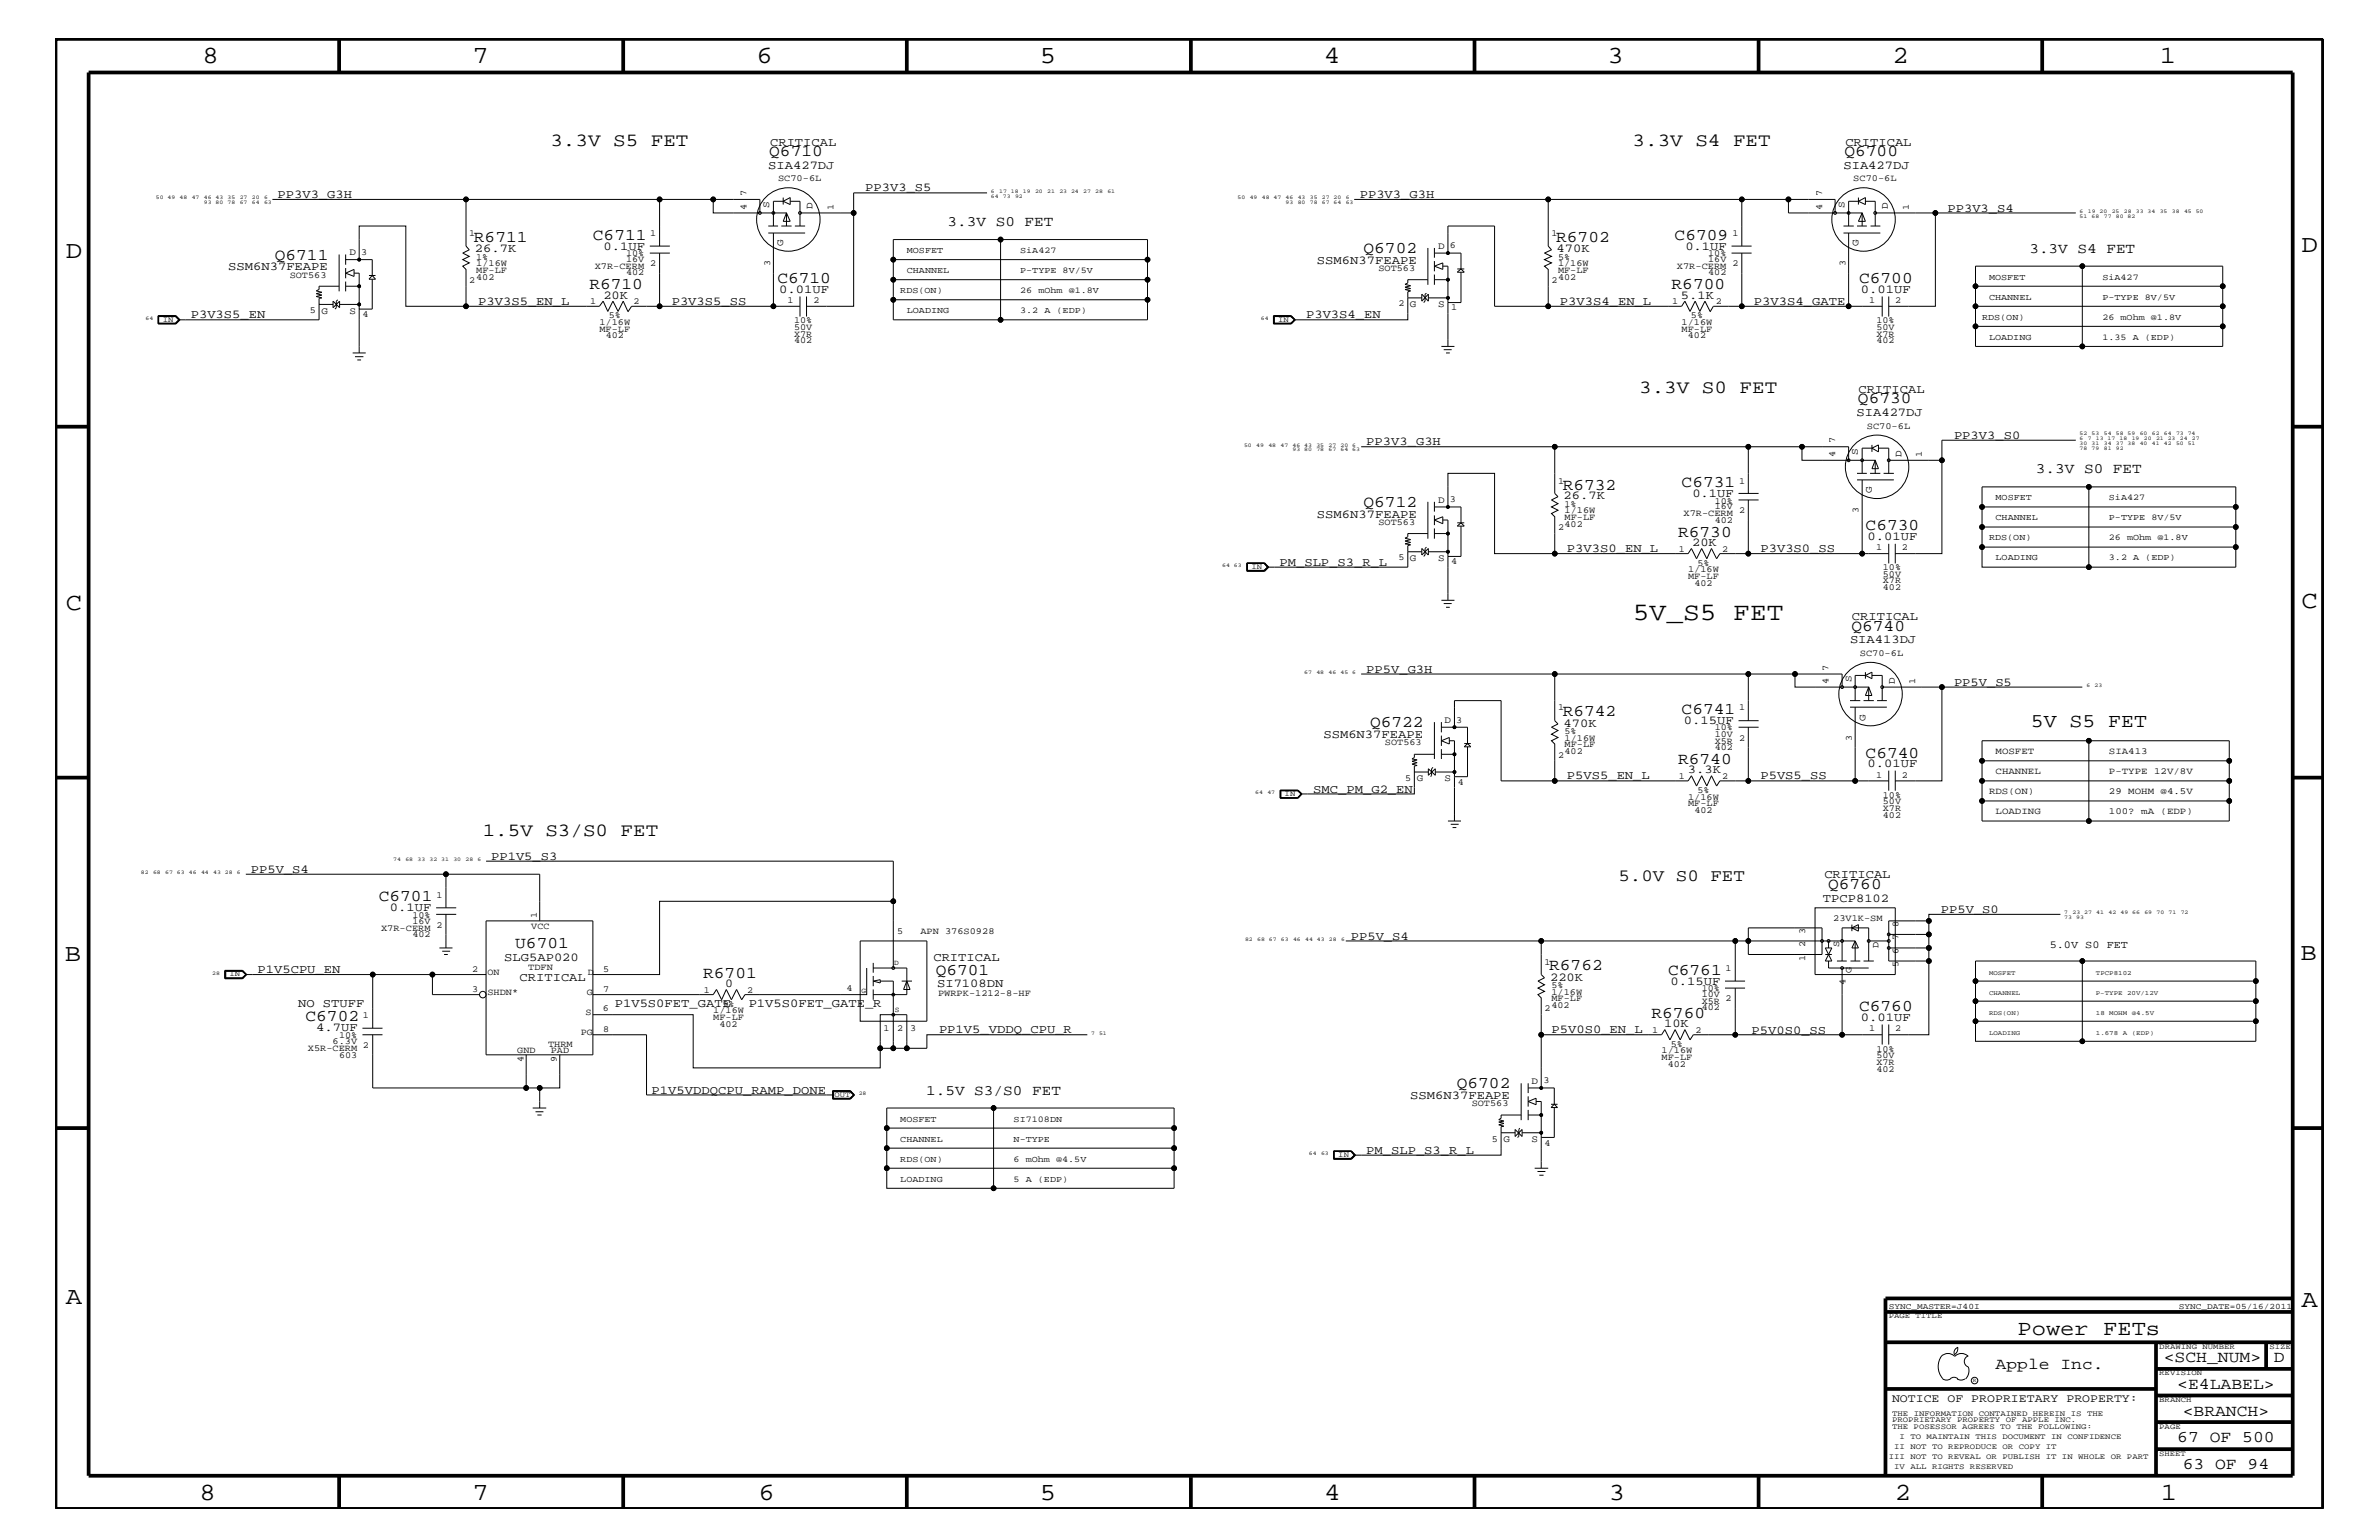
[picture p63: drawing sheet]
<svg xmlns="http://www.w3.org/2000/svg" width="432mm" height="279mm" viewBox="0 0 432 279" stroke-linecap="round" stroke-linejoin="round" font-family="sans-serif">
<defs><g id="words">
<text font-size="4.6" x="296.4" y="112.6">5V_S5 FET</text>
<g font-size="4.5">
<text x="36.7" y="11.5">8</text>
<text x="85.8" y="11.5">7</text>
<text x="137.3" y="11.5">6</text>
<text x="188.7" y="11.5">5</text>
<text x="240.3" y="11.5">4</text>
<text x="291.8" y="11.5">3</text>
<text x="343.5" y="11.5">2</text>
<text x="392" y="11.5">1</text>
<text x="11.9" y="46.8">D</text>
<text x="417.7" y="45.7">D</text>
<text x="11.9" y="110.6">C</text>
<text x="417.7" y="110.3">C</text>
<text x="11.8" y="174.3">B</text>
<text x="417.6" y="174.2">B</text>
<text x="11.9" y="236.7">A</text>
<text x="417.7" y="237.1">A</text>
<text x="36.2" y="272.1">8</text>
<text x="85.8" y="272.1">7</text>
<text x="137.7" y="272.1">6</text>
<text x="188.7" y="272.1">5</text>
<text x="240.4" y="272.1">4</text>
<text x="292" y="272.1">3</text>
<text x="343.9" y="272.1">2</text>
<text x="392.2" y="272.1">1</text>
</g>
<text font-size="3.9" x="366.2" y="242.3">Power FETs</text>
<text font-size="3.6" x="368.6" y="131.9">5V S5 FET</text>
<g font-size="3.4">
<text x="99.9" y="26.5">3.3V S5 FET</text>
<text x="296.3" y="26.5">3.3V S4 FET</text>
<text x="297.5" y="71.3">3.3V S0 FET</text>
<text x="87.6" y="151.7">1.5V S3/S0 FET</text>
</g>
<text font-size="3.1" x="293.8" y="159.9">5.0V S0 FET</text>
<g font-size="3">
<text x="139.6" y="28.3">Q6710</text>
<text x="334.8" y="28.3">Q6700</text>
<text x="49.9" y="47.1">Q6711</text>
<text x="86" y="44">R6711</text>
<text x="107.6" y="43.5">C6711</text>
<text x="247.5" y="45.9">Q6702</text>
<text x="282.4" y="44">R6702</text>
<text x="304" y="43.5">C6709</text>
<text x="107" y="52.5">R6710</text>
<text x="141.1" y="51.3">C6710</text>
<text x="303.4" y="52.5">R6700</text>
<text x="337.4" y="51.3">C6700</text>
<text x="337.2" y="73.2">Q6730</text>
<text x="283.6" y="88.8">R6732</text>
<text x="305.2" y="88.3">C6731</text>
<text x="247.5" y="92">Q6712</text>
<text x="304.6" y="97.4">R6730</text>
<text x="338.6" y="96.2">C6730</text>
<text x="336" y="114.4">Q6740</text>
<text x="248.7" y="131.9">Q6722</text>
<text x="283.6" y="130">R6742</text>
<text x="305.2" y="129.6">C6741</text>
<text x="338.6" y="137.4">C6740</text>
<text x="304.6" y="138.6">R6740</text>
<text x="331.8" y="161.3">Q6760</text>
<text x="68.7" y="163.5">C6701</text>
<text x="93.5" y="172.1">U6701</text>
<text x="127.6" y="177.4">R6701</text>
<text x="169.8" y="176.9">Q6701</text>
<text x="281.2" y="176.1">R6762</text>
<text x="302.8" y="176.8">C6761</text>
<text x="55.5" y="185.3">C6702</text>
<text x="299.8" y="184.7">R6760</text>
<text x="337.4" y="183.5">C6760</text>
<text x="264.4" y="197.4">Q6702</text>
<text x="362.2" y="248.4">Apple Inc.</text>
<text x="392.7" y="247.1">&lt;SCH_NUM&gt;</text>
<text x="395.2" y="252">&lt;E4LABEL&gt;</text>
<text x="412.7" y="247.1">D</text>
<text x="396.2" y="256.8">&lt;BRANCH&gt;</text>
<text x="395.2" y="261.6">67 OF 500</text>
<text x="396.2" y="266.6">63 OF 94</text>
</g>
<g font-size="2.6">
<text x="172" y="41">3.3V S0 FET</text>
<text x="368.3" y="45.9">3.3V S4 FET</text>
<text x="369.5" y="85.9">3.3V S0 FET</text>
<text x="168.1" y="198.7">1.5V S3/S0 FET</text>
</g>
<g font-size="2.2">
<text x="139.8" y="26.5">CRITICAL</text>
<text x="334.9" y="26.5">CRITICAL</text>
<text x="50.4" y="35.9">PP3V3_G3H</text>
<text x="139.4" y="30.7">SIA427DJ</text>
<text x="157.1" y="34.7">PP3V3_S5</text>
<text x="246.8" y="35.9">PP3V3_G3H</text>
<text x="334.6" y="30.7">SIA427DJ</text>
<text x="353.5" y="38.4">PP3V3_S4</text>
<text x="86.2" y="45.7">26.7K</text>
<text x="109.6" y="45.3">0.1UF</text>
<text x="239" y="47.9">SSM6N37FEAPE</text>
<text x="282.5" y="45.7">470K</text>
<text x="305.9" y="45.3">0.1UF</text>
<text x="41.4" y="49.1">SSM6N37FEAPE</text>
<text x="141.4" y="53.2">0.01UF</text>
<text x="337.8" y="53.2">0.01UF</text>
<text x="34.6" y="57.8">P3V3S5_EN</text>
<text x="86.8" y="55.3">P3V3S5_EN_L</text>
<text x="109.5" y="54.2">20K</text>
<text x="121.9" y="55.3">P3V3S5_SS</text>
<text x="237.1" y="57.8">P3V3S4_EN</text>
<text x="283.1" y="55.3">P3V3S4_EN_L</text>
<text x="305.1" y="54.2">5.1K</text>
<text x="318.3" y="55.3">P3V3S4_GATE</text>
<text x="337.3" y="71.3">CRITICAL</text>
<text x="337" y="75.6">SIA427DJ</text>
<text x="248" y="80.8">PP3V3_G3H</text>
<text x="354.7" y="79.6">PP3V3_S0</text>
<text x="239" y="93.9">SSM6N37FEAPE</text>
<text x="283.8" y="90.6">26.7K</text>
<text x="307.2" y="90.1">0.1UF</text>
<text x="284.4" y="100.2">P3V3S0_EN_L</text>
<text x="307.1" y="99.1">20K</text>
<text x="319.5" y="100.2">P3V3S0_SS</text>
<text x="339" y="98">0.01UF</text>
<text x="232.2" y="102.6">PM_SLP_S3_R_L</text>
<text x="336.1" y="112.6">CRITICAL</text>
<text x="335.8" y="116.7">SIA413DJ</text>
<text x="248" y="122">PP5V_G3H</text>
<text x="354.7" y="124.4">PP5V_S5</text>
<text x="283.8" y="131.9">470K</text>
<text x="305.6" y="131.3">0.15UF</text>
<text x="240.2" y="133.9">SSM6N37FEAPE</text>
<text x="238.3" y="143.9">SMC_PM_G2_EN</text>
<text x="284.4" y="141.4">P5VS5_EN_L</text>
<text x="306.4" y="140.3">3.3K</text>
<text x="319.5" y="141.4">P5VS5_SS</text>
<text x="339" y="139.2">0.01UF</text>
<text x="89.2" y="156">PP1V5_S3</text>
<text x="45.6" y="158.4">PP5V_S4</text>
<text x="331.1" y="159.4">CRITICAL</text>
<text x="70.8" y="165.3">0.1UF</text>
<text x="330.9" y="163.6">TPCP8102</text>
<text x="352.3" y="165.6">PP5V_S0</text>
<text x="245.2" y="170.5">PP5V_S4</text>
<text x="46.7" y="176.6">P1V5CPU_EN</text>
<text x="91.5" y="174.3">SLG5AP020</text>
<text x="94.3" y="178">CRITICAL</text>
<text x="131.6" y="179.1">0</text>
<text x="169.4" y="174.4">CRITICAL</text>
<text x="170.1" y="179.1">SI7108DN</text>
<text x="281.3" y="177.9">220K</text>
<text x="303.2" y="178.7">0.15UF</text>
<text x="54.1" y="182.7">NO STUFF</text>
<text x="111.6" y="182.7">P1V5S0FET_GATE</text>
<text x="135.9" y="182.7">P1V5S0FET_GATE_R</text>
<text x="337.8" y="185.3">0.01UF</text>
<text x="57.4" y="187.1">4.7UF</text>
<text x="170.4" y="187.5">PP1V5_VDDQ_CPU_R</text>
<text x="281.6" y="187.5">P5V0S0_EN_L</text>
<text x="302" y="186.4">10K</text>
<text x="317.9" y="187.6">P5V0S0_SS</text>
<text x="118.3" y="198.4">P1V5VDDQCPU_RAMP_DONE</text>
<text x="255.9" y="199.3">SSM6N37FEAPE</text>
<text x="248" y="209.3">PM_SLP_S3_R_L</text>
</g>
<text font-size="2.1" x="343.4" y="254.4">NOTICE OF PROPRIETARY PROPERTY:</text>
<text font-size="1.9" x="372" y="172">5.0V S0 FET</text>
<g font-size="1.8">
<text x="139.6" y="37.8" transform="rotate(-90 139.6 37.8)">S</text>
<text x="147.5" y="38" transform="rotate(-90 147.5 38)">D</text>
<text x="334.8" y="37.8" transform="rotate(-90 334.8 37.8)">S</text>
<text x="342.6" y="38" transform="rotate(-90 342.6 38)">D</text>
<text x="63.4" y="46.3">D</text>
<text x="142.2" y="44.6" transform="rotate(-90 142.2 44.6)">G</text>
<text x="261" y="45.2">D</text>
<text x="337.3" y="44.6" transform="rotate(-90 337.3 44.6)">G</text>
<text x="58.3" y="56.9">G</text>
<text x="63.4" y="56.9">S</text>
<text x="255.9" y="55.7">G</text>
<text x="261" y="55.7">S</text>
<text x="337.2" y="82.6" transform="rotate(-90 337.2 82.6)">S</text>
<text x="345.1" y="82.8" transform="rotate(-90 345.1 82.8)">D</text>
<text x="339.8" y="89.5" transform="rotate(-90 339.8 89.5)">G</text>
<text x="261" y="91.2">D</text>
<text x="255.9" y="101.8">G</text>
<text x="261" y="101.8">S</text>
<text x="336" y="123.8" transform="rotate(-90 336 123.8)">S</text>
<text x="343.9" y="124.1" transform="rotate(-90 343.9 124.1)">D</text>
<text x="262.2" y="131.3">D</text>
<text x="338.6" y="130.8" transform="rotate(-90 338.6 130.8)">G</text>
<text x="257.1" y="141.8">G</text>
<text x="262.2" y="141.8">S</text>
<text x="278" y="196.7">D</text>
<text x="272.9" y="207.2">G</text>
<text x="278" y="207.2">S</text>
</g>
<g font-size="1.7">
<text x="135.5" y="35.6" transform="rotate(-90 135.5 35.6)">7</text>
<text x="141.2" y="32.9">SC70-6L</text>
<text x="330.7" y="35.6" transform="rotate(-90 330.7 35.6)">7</text>
<text x="336.4" y="32.9">SC70-6L</text>
<text x="135.5" y="38" transform="rotate(-90 135.5 38)">4</text>
<text x="151.3" y="38" transform="rotate(-90 151.3 38)">1</text>
<text x="330.7" y="38" transform="rotate(-90 330.7 38)">4</text>
<text x="346.5" y="38" transform="rotate(-90 346.5 38)">1</text>
<text x="65.5" y="46.3">3</text>
<text x="85.2" y="42.9">1</text>
<text x="86.4" y="47.1">1%</text>
<text x="113.6" y="46.5">10%</text>
<text x="113.6" y="47.6">16V</text>
<text x="118" y="42.9">1</text>
<text x="263.1" y="45.1">6</text>
<text x="281.6" y="42.9">1</text>
<text x="282.8" y="47.1">5%</text>
<text x="310" y="46.5">10%</text>
<text x="310" y="47.6">16V</text>
<text x="314.5" y="42.9">1</text>
<text x="52.6" y="50.4">SOT563</text>
<text x="85.2" y="51.3">2</text>
<text x="86.4" y="50.7">402</text>
<text x="86.4" y="49.6">MF-LF</text>
<text x="86.4" y="48.3">1/16W</text>
<text x="107.9" y="48.8">X7R-CERM</text>
<text x="113.6" y="50">402</text>
<text x="118" y="48.3">2</text>
<text x="139.8" y="48.3" transform="rotate(-90 139.8 48.3)">3</text>
<text x="250.2" y="49.1">SOT563</text>
<text x="281.6" y="51.3">2</text>
<text x="282.8" y="50.7">402</text>
<text x="282.8" y="49.6">MF-LF</text>
<text x="282.8" y="48.3">1/16W</text>
<text x="304.4" y="48.8">X7R-CERM</text>
<text x="310" y="50">402</text>
<text x="314.5" y="48.3">2</text>
<text x="334.9" y="48.3" transform="rotate(-90 334.9 48.3)">3</text>
<text x="56.2" y="56.8">5</text>
<text x="65.8" y="57.5">4</text>
<text x="107.1" y="55.2">1</text>
<text x="108.8" y="59">1/16W</text>
<text x="110.5" y="57.8">5%</text>
<text x="115" y="55.2">2</text>
<text x="142.9" y="55">1</text>
<text x="144.1" y="58.6">10%</text>
<text x="144.1" y="59.8">50V</text>
<text x="147.7" y="55">2</text>
<text x="253.8" y="55.6">2</text>
<text x="263.4" y="56.3">1</text>
<text x="303.5" y="55.2">1</text>
<text x="305.2" y="59">1/16W</text>
<text x="306.9" y="57.8">5%</text>
<text x="311.4" y="55.2">2</text>
<text x="339.3" y="55">1</text>
<text x="340.6" y="58.6">10%</text>
<text x="340.6" y="59.8">50V</text>
<text x="344" y="55">2</text>
<text x="108.8" y="60.2">MF-LF</text>
<text x="109.9" y="61.4">402</text>
<text x="144.1" y="62.3">402</text>
<text x="144.1" y="61.1">X7R</text>
<text x="305.2" y="60.2">MF-LF</text>
<text x="306.4" y="61.4">402</text>
<text x="340.6" y="62.3">402</text>
<text x="340.6" y="61.1">X7R</text>
<text x="338.8" y="77.8">SC70-6L</text>
<text x="333.1" y="82.8" transform="rotate(-90 333.1 82.8)">4</text>
<text x="333.1" y="80.5" transform="rotate(-90 333.1 80.5)">7</text>
<text x="348.8" y="82.8" transform="rotate(-90 348.8 82.8)">1</text>
<text x="282.8" y="87.7">1</text>
<text x="315.6" y="87.7">1</text>
<text x="250.2" y="95.2">SOT563</text>
<text x="263.1" y="91.1">3</text>
<text x="284" y="95.6">402</text>
<text x="284" y="94.3">MF-LF</text>
<text x="284" y="93.2">1/16W</text>
<text x="284" y="92">1%</text>
<text x="305.6" y="93.7">X7R-CERM</text>
<text x="311.2" y="94.9">402</text>
<text x="311.2" y="91.4">10%</text>
<text x="311.2" y="92.4">16V</text>
<text x="315.6" y="93.2">2</text>
<text x="337.3" y="93.2" transform="rotate(-90 337.3 93.2)">3</text>
<text x="253.8" y="101.6">5</text>
<text x="282.8" y="96.2">2</text>
<text x="304.7" y="100.1">1</text>
<text x="312.6" y="100.1">2</text>
<text x="340.5" y="99.9">1</text>
<text x="345.2" y="99.9">2</text>
<text x="263.4" y="102.4">4</text>
<text x="306.4" y="103.8">1/16W</text>
<text x="306.4" y="105">MF-LF</text>
<text x="307.6" y="106.3">402</text>
<text x="308.1" y="102.6">5%</text>
<text x="341.8" y="107.1">402</text>
<text x="341.8" y="103.5">10%</text>
<text x="341.8" y="105.9">X7R</text>
<text x="341.8" y="104.7">50V</text>
<text x="337.6" y="119">SC70-6L</text>
<text x="331.9" y="124.1" transform="rotate(-90 331.9 124.1)">4</text>
<text x="331.9" y="121.7" transform="rotate(-90 331.9 121.7)">7</text>
<text x="347.6" y="124.1" transform="rotate(-90 347.6 124.1)">1</text>
<text x="264.3" y="131.1">3</text>
<text x="282.8" y="128.9">1</text>
<text x="315.6" y="128.9">1</text>
<text x="251.4" y="135.2">SOT563</text>
<text x="282.8" y="137.4">2</text>
<text x="284" y="136.8">402</text>
<text x="284" y="134.4">1/16W</text>
<text x="284" y="133.2">5%</text>
<text x="284" y="135.6">MF-LF</text>
<text x="311.2" y="136.1">402</text>
<text x="311.2" y="133.6">10V</text>
<text x="311.2" y="132.5">10%</text>
<text x="311.2" y="134.9">X5R</text>
<text x="315.6" y="134.4">2</text>
<text x="336.1" y="134.4" transform="rotate(-90 336.1 134.4)">3</text>
<text x="362.2" y="136.8">MOSFET</text>
<text x="382.8" y="136.8">SIA413</text>
<text x="255" y="141.7">5</text>
<text x="264.6" y="142.4">4</text>
<text x="304.7" y="141.3">1</text>
<text x="308.1" y="143.9">5%</text>
<text x="312.6" y="141.3">2</text>
<text x="340.5" y="141.1">1</text>
<text x="345.2" y="141.1">2</text>
<text x="362.2" y="140.4">CHANNEL</text>
<text x="382.8" y="140.4">P-TYPE 12V/8V</text>
<text x="306.4" y="145.1">1/16W</text>
<text x="306.4" y="146.2">MF-LF</text>
<text x="307.6" y="147.5">402</text>
<text x="341.8" y="148.4">402</text>
<text x="341.8" y="144.7">10%</text>
<text x="341.8" y="147.1">X7R</text>
<text x="341.8" y="145.9">50V</text>
<text x="361" y="144">RDS(ON)</text>
<text x="362.2" y="147.7">LOADING</text>
<text x="382.8" y="147.7">100? mA (EDP)</text>
<text x="382.8" y="144">29 MOHM @4.5V</text>
<text x="74.8" y="166.5">10%</text>
<text x="74.8" y="167.6">16V</text>
<text x="79.2" y="162.8">1</text>
<text x="97.5" y="166.5" transform="rotate(-90 97.5 166.5)">1</text>
<text x="332.7" y="167.1">23V1K-SM</text>
<text x="69.2" y="168.9">X7R-CERM</text>
<text x="74.8" y="170">402</text>
<text x="79.2" y="168.3">2</text>
<text x="96.4" y="168.6">VCC</text>
<text x="162.8" y="169.5">5</text>
<text x="167" y="169.5">APN 376S0928</text>
<text x="327.7" y="171.8" transform="rotate(-90 327.7 171.8)">2</text>
<text x="327.7" y="169.4" transform="rotate(-90 327.7 169.4)">3</text>
<text x="333.8" y="171.8" transform="rotate(-90 333.8 171.8)">S</text>
<text x="341" y="172" transform="rotate(-90 341 172)">D</text>
<text x="344.6" y="173.1" transform="rotate(-90 344.6 173.1)">6</text>
<text x="344.6" y="170.6" transform="rotate(-90 344.6 170.6)">7</text>
<text x="344.6" y="168.2" transform="rotate(-90 344.6 168.2)">8</text>
<text x="85.7" y="179.9">3</text>
<text x="85.7" y="176.3">2</text>
<text x="88.5" y="176.8">ON</text>
<text x="95.9" y="176">TDFN</text>
<text x="106.7" y="176.8">D</text>
<text x="109.5" y="179.9">7</text>
<text x="109.5" y="176.3">5</text>
<text x="153.7" y="179.9">4</text>
<text x="280.3" y="175">1</text>
<text x="281.6" y="179.3">5%</text>
<text x="308.9" y="179.9">10%</text>
<text x="313.2" y="176.2">1</text>
<text x="327.7" y="174.3" transform="rotate(-90 327.7 174.3)">1</text>
<text x="334.9" y="178.7" transform="rotate(-90 334.9 178.7)">4</text>
<text x="336" y="176.6" transform="rotate(-90 336 176.6)">G</text>
<text x="344.6" y="175.5" transform="rotate(-90 344.6 175.5)">5</text>
<text x="65.9" y="184.7">1</text>
<text x="88.5" y="180.5">SHDN*</text>
<text x="106.3" y="184.1">S</text>
<text x="106.5" y="180.5">G</text>
<text x="109.4" y="183.5">6</text>
<text x="127.8" y="180.1">1</text>
<text x="129.5" y="185">MF-LF</text>
<text x="129.5" y="183.8">1/16W</text>
<text x="131.1" y="182.7">5%</text>
<text x="135.6" y="180.1">2</text>
<text x="170.3" y="180.8">PWRPK-1212-8-HF</text>
<text x="280.3" y="183.5">2</text>
<text x="281.6" y="182.9">402</text>
<text x="281.6" y="180.5">1/16W</text>
<text x="281.6" y="181.6">MF-LF</text>
<text x="308.9" y="183.3">402</text>
<text x="308.9" y="181">10V</text>
<text x="308.9" y="182.1">X5R</text>
<text x="313.2" y="181.6">2</text>
<text x="55.9" y="190.6">X5R-CERM</text>
<text x="60.4" y="189.4">6.3V</text>
<text x="61.6" y="188.3">10%</text>
<text x="61.6" y="191.9">603</text>
<text x="65.9" y="190.2">2</text>
<text x="93.9" y="191.1">GND</text>
<text x="99.5" y="189.9">THRM</text>
<text x="100" y="191.1">PAD</text>
<text x="105.4" y="187.7">PG</text>
<text x="109.5" y="187.2">8</text>
<text x="130.6" y="186.3">402</text>
<text x="160.4" y="187.1">1</text>
<text x="162.8" y="187.1">2</text>
<text x="165.2" y="187.1">3</text>
<text x="299.9" y="187.4">1</text>
<text x="301.6" y="191.1">1/16W</text>
<text x="303.3" y="189.9">5%</text>
<text x="307.8" y="187.4">2</text>
<text x="339.3" y="187.1">1</text>
<text x="340.6" y="190.8">10%</text>
<text x="340.6" y="192">50V</text>
<text x="344" y="187.1">2</text>
<text x="95" y="192.7" transform="rotate(-90 95 192.7)">4</text>
<text x="101.1" y="192.7" transform="rotate(-90 101.1 192.7)">9</text>
<text x="280.2" y="196.5">3</text>
<text x="301.6" y="192.3">MF-LF</text>
<text x="302.7" y="193.6">402</text>
<text x="340.6" y="194.4">402</text>
<text x="340.6" y="193.2">X7R</text>
<text x="267.1" y="200.7">SOT563</text>
<text x="270.8" y="207.1">5</text>
<text x="280.3" y="207.9">4</text>
</g>
<g font-size="1.6">
<text x="164.6" y="45.9">MOSFET</text>
<text x="185.2" y="45.9">SiA427</text>
<text x="163.4" y="53.2">RDS(ON)</text>
<text x="164.6" y="49.6">CHANNEL</text>
<text x="185.2" y="49.6">P-TYPE 8V/5V</text>
<text x="185.2" y="53.2">26 mOhm @1.8V</text>
<text x="361" y="50.7">MOSFET</text>
<text x="381.6" y="50.7">SiA427</text>
<text x="164.6" y="56.8">LOADING</text>
<text x="185.2" y="56.8">3.2 A (EDP)</text>
<text x="359.7" y="58">RDS(ON)</text>
<text x="361" y="54.4">CHANNEL</text>
<text x="381.6" y="54.4">P-TYPE 8V/5V</text>
<text x="381.6" y="58">26 mOhm @1.8V</text>
<text x="361" y="61.7">LOADING</text>
<text x="381.6" y="61.7">1.35 A (EDP)</text>
<text x="362.2" y="94.3">CHANNEL</text>
<text x="362.2" y="90.7">MOSFET</text>
<text x="382.8" y="94.3">P-TYPE 8V/5V</text>
<text x="382.8" y="90.7">SiA427</text>
<text x="361" y="98">RDS(ON)</text>
<text x="362.2" y="101.6">LOADING</text>
<text x="382.8" y="98">26 mOhm @1.8V</text>
<text x="382.8" y="101.6">3.2 A (EDP)</text>
<text x="163.4" y="203.5">MOSFET</text>
<text x="184" y="203.5">SI7108DN</text>
<text x="163.4" y="207.1">CHANNEL</text>
<text x="184" y="207.1">N-TYPE</text>
<text x="163.4" y="210.8">RDS(ON)</text>
<text x="163.4" y="214.4">LOADING</text>
<text x="184" y="214.4">5 A (EDP)</text>
<text x="184" y="210.8">6 mOhm @4.5V</text>
</g>
<g font-size="1.5">
<text x="342.8" y="237.4">SYNC_MASTER=J40I</text>
<text x="395.5" y="237.4">SYNC_DATE=05/16/2011</text>
</g>
<g font-size="1.4">
<text x="29.5" y="58.4">IN</text>
<text x="232" y="58.4">IN</text>
<text x="227.2" y="103.2">IN</text>
<text x="233.2" y="144.5">IN</text>
<text x="41.7" y="177.2">IN</text>
<text x="162.3" y="175.1">D</text>
<text x="156.4" y="180.2">G</text>
<text x="162.4" y="183.6">S</text>
<text x="151.5" y="199">OUT</text>
<text x="242.9" y="209.9">IN</text>
<text x="342.8" y="239.2">PAGE TITLE</text>
<text x="391.9" y="244.7">DRAWING NUMBER</text>
<text x="411.9" y="244.7">SIZE</text>
<text x="391.9" y="249.5">REVISION</text>
<text x="343.4" y="256.8">THE INFORMATION CONTAINED HEREIN IS THE</text>
<text x="391.9" y="254.4">BRANCH</text>
<text x="343.4" y="258">PROPRIETARY PROPERTY OF APPLE INC.</text>
<text x="343.4" y="259.3">THE POSESSOR AGREES TO THE FOLLOWING:</text>
<text x="343.8" y="262.9">II NOT TO REPRODUCE OR COPY IT</text>
<text x="344.8" y="261.1">I TO MAINTAIN THIS DOCUMENT IN CONFIDENCE</text>
<text x="391.9" y="259.3">PAGE</text>
<text x="342.8" y="264.7">III NOT TO REVEAL OR PUBLISH IT IN WHOLE OR PART</text>
<text x="343.8" y="266.6">IV ALL RIGHTS RESERVED</text>
<text x="391.9" y="264.1">SHEET</text>
</g>
<g font-size="1.2">
<text x="361" y="176.8">MOSFET</text>
<text x="380.4" y="176.8">TPCP8102</text>
<text x="361" y="180.5">CHANNEL</text>
<text x="361" y="184.1">RDS(ON)</text>
<text x="380.4" y="184.1">18 MOHM @4.5V</text>
<text x="380.4" y="180.5">P-TYPE 20V/12V</text>
<text x="361" y="187.7">LOADING</text>
<text x="380.4" y="187.7">1.678 A (EDP)</text>
</g>
<g font-size="1">
<text x="179.8" y="35">6</text>
<text x="179.8" y="35.8">64</text>
<text x="181.4" y="35">17 18</text>
<text x="182" y="35.8">73</text>
<text x="184.2" y="35.8">92</text>
<text x="185.7" y="35">19</text>
<text x="187.9" y="35">20</text>
<text x="190.1" y="35">21</text>
<text x="192.3" y="35">23 24</text>
<text x="196.6" y="35">27</text>
<text x="198.8" y="35">28</text>
<text x="201" y="35">61</text>
<text x="28.3" y="36.2">50 49</text>
<text x="32.6" y="36.2">48</text>
<text x="34.8" y="36.2">47</text>
<text x="37" y="36.2">46 43</text>
<text x="37" y="37">93 80</text>
<text x="41.3" y="36.2">35</text>
<text x="41.3" y="37">78</text>
<text x="43.5" y="36.2">27</text>
<text x="43.5" y="37">67</text>
<text x="45.7" y="36.2">20</text>
<text x="45.7" y="37">64</text>
<text x="47.9" y="36.2">6</text>
<text x="47.9" y="37">63</text>
<text x="224.6" y="36.2">50</text>
<text x="226.8" y="36.2">49</text>
<text x="229" y="36.2">48 47</text>
<text x="233.3" y="37">93</text>
<text x="233.3" y="36.2">46</text>
<text x="235.5" y="36.2">43</text>
<text x="235.5" y="37">80</text>
<text x="237.7" y="37">78</text>
<text x="237.7" y="36.2">35</text>
<text x="239.9" y="36.2">27 20</text>
<text x="239.9" y="37">67 64</text>
<text x="244.3" y="37">63</text>
<text x="244.3" y="36.2">6</text>
<text x="377.4" y="38.6">6</text>
<text x="377.4" y="39.5">51</text>
<text x="379" y="38.6">19 20</text>
<text x="379.6" y="39.5">68</text>
<text x="381.8" y="39.5">77</text>
<text x="383.3" y="38.6">25</text>
<text x="384" y="39.5">80 82</text>
<text x="385.5" y="38.6">28</text>
<text x="387.7" y="38.6">33 34</text>
<text x="392" y="38.6">35</text>
<text x="394.2" y="38.6">38</text>
<text x="396.4" y="38.6">45 50</text>
<text x="26.4" y="58">64</text>
<text x="228.9" y="58">64</text>
<text x="225.8" y="81.1">50</text>
<text x="228" y="81.1">49</text>
<text x="230.2" y="81.1">48</text>
<text x="232.4" y="81.1">47</text>
<text x="234.6" y="81.9">93 80</text>
<text x="234.6" y="81.1">46 43</text>
<text x="238.9" y="81.9">78</text>
<text x="238.9" y="81.1">35</text>
<text x="241.1" y="81.1">27</text>
<text x="241.1" y="81.9">67</text>
<text x="243.3" y="81.9">64 63</text>
<text x="243.3" y="81.1">20 6</text>
<text x="377.4" y="79.9">6</text>
<text x="377.4" y="80.7">30</text>
<text x="377.4" y="78.9">52</text>
<text x="377.4" y="81.6">78</text>
<text x="379" y="79.9">7</text>
<text x="379.6" y="80.7">31</text>
<text x="379.6" y="78.9">53</text>
<text x="379.6" y="81.6">79</text>
<text x="380.4" y="79.9">13 17</text>
<text x="381.8" y="80.7">34</text>
<text x="381.8" y="78.9">54</text>
<text x="381.8" y="81.6">81</text>
<text x="384" y="80.7">37 38</text>
<text x="384" y="78.9">58 59</text>
<text x="384" y="81.6">92</text>
<text x="384.7" y="79.9">18</text>
<text x="386.9" y="79.9">19</text>
<text x="388.4" y="80.7">40</text>
<text x="388.4" y="78.9">60</text>
<text x="389.1" y="79.9">20</text>
<text x="390.6" y="80.7">41</text>
<text x="390.6" y="78.9">62</text>
<text x="391.3" y="79.9">21 23</text>
<text x="392.8" y="80.7">42</text>
<text x="392.8" y="78.9">64</text>
<text x="395" y="80.7">50 51</text>
<text x="395" y="78.9">73 74</text>
<text x="395.6" y="79.9">24</text>
<text x="397.8" y="79.9">27</text>
<text x="221.8" y="102.9">64 63</text>
<text x="236.7" y="122.3">67</text>
<text x="238.9" y="122.3">48</text>
<text x="241.1" y="122.3">46</text>
<text x="243.3" y="122.3">45 6</text>
<text x="378.7" y="124.7">6</text>
<text x="380.2" y="124.7">23</text>
<text x="227.8" y="144">64</text>
<text x="230" y="144">47</text>
<text x="25.6" y="158.6">82</text>
<text x="27.8" y="158.6">68</text>
<text x="30" y="158.6">67 63</text>
<text x="34.3" y="158.6">46</text>
<text x="36.5" y="158.6">44</text>
<text x="38.7" y="158.6">43 28</text>
<text x="43" y="158.6">6</text>
<text x="71.4" y="156.2">74</text>
<text x="73.6" y="156.2">68</text>
<text x="75.8" y="156.2">33</text>
<text x="78" y="156.2">32 31</text>
<text x="82.3" y="156.2">30</text>
<text x="84.5" y="156.2">28</text>
<text x="86.7" y="156.2">6</text>
<text x="374.6" y="166.7">73</text>
<text x="374.6" y="165.9">7</text>
<text x="376.2" y="165.9">23 27</text>
<text x="376.9" y="166.7">93</text>
<text x="380.5" y="165.9">41</text>
<text x="382.7" y="165.9">42</text>
<text x="384.9" y="165.9">49 66</text>
<text x="389.2" y="165.9">69</text>
<text x="391.4" y="165.9">70</text>
<text x="393.6" y="165.9">71</text>
<text x="395.8" y="165.9">72</text>
<text x="226" y="170.7">82</text>
<text x="228.2" y="170.7">68 67</text>
<text x="232.5" y="170.7">63</text>
<text x="234.7" y="170.7">46</text>
<text x="236.9" y="170.7">44 43</text>
<text x="241.2" y="170.7">28</text>
<text x="243.4" y="170.7">6</text>
<text x="38.5" y="176.8">28</text>
<text x="198" y="187.7">7</text>
<text x="199.5" y="187.7">51</text>
<text x="155.9" y="198.7">28</text>
<text x="237.6" y="209.6">64</text>
<text x="239.8" y="209.6">63</text>
<text x="358.1" y="250.7">R</text>
</g>
</g></defs>
<g fill="none" stroke="#000" stroke-width=".18">
<path d="M49.4 36.2h35.2v8.4l.6 .7-1.2 .6 1.2 .6-1.2 .6 1.2 .6-1.2 .6 .6 .6v6.7h24.2l.7-1 .8 1.9 1-1.9 .9 1.9 .9-1.9 .9 1.9M84.6 36.2h35.1M129.5 36.2v2.4h13.2v2.4M137.9 38.6v-2.4h-18.2v8.4M142.2 36.5h-1.8v4.5M142.2 36.5l1.2-.7v1.3zM142.2 35.8v1.3M142.7 38.6l.7 1.6h-1.2zM143.4 36.5h1.8v4.5M145.2 38.6h9.7v17h-8.5M179.2 35h-24.3v3.6M245.8 36.2h35.2v8.4l.6 .7-1.3 .6 1.3 .6-1.3 .6 1.3 .6-1.3 .6 .7 .6v6.7h24.2l.6-1 .9 1.9 1-1.9 .8 1.9 1-1.9 .9 1.9"/>
<path d="M281 36.2h35.1M324.6 36.2v2.4h13.4v2.4M324.6 36.2h-8.5v8.4M324.6 36.2h8.5v2.4M337.3 35.8v1.3M337.3 36.5l1.3-.7v1.3zM337.3 36.5h-1.8v4.5M338 38.6l.6 1.6h-1.3zM338.6 36.5h1.8v4.5M340.4 38.6h10.9M376.8 38.6h-25.5v17h-8.5M28.7 57.3h3.2l.8 .7-.8 .8h-3.2z"/>
<path d="M28.7 58.7h3.2M28.7 57.3h3.2M28.8 57.4h3l.6 .6M28.8 57.3v1.4M31.9 57.3l.6 .7-.6 .7M31.9 57.3l.7 .7-.7 .7M32.4 58l-.6 .6h-3M58 55.1l-.1 .1h2.6M60.5 54.6v1.2l1.1-1.2v1.2zM61.3 54.4l-.3 .2v1.2l-.2 .3M61.6 51.9h-3.7v.6l-.5 .3 1 .2-1 .3 1 .2-1 .3 1 .2-.5 .1v3.9h-25.5M61.6 46.2v6.7"/>
<path d="M61.6 55.2h3.6M62.7 47.1h4.9v2.9M62.7 46.2v1.8M62.7 48.6v1.9M62.7 51.1v1.8M62.7 51.9h2.5M62.7 49.6l1.6-.7v1.3zM64.3 49.6h.9v14.4M65.2 47.1v-6.1h8.5v14.6h10.9M67 50h1.2M67.6 50l.6 .7h-1.2zM67.6 50.7v5.4h-2.4l.1-.1"/>
<path d="M117.9 45.9h3.7M117.9 44.6h3.7M119.7 45.9v9.7h20.7M119.7 55.6h-5.1l-.6 1M139.4 41h1.8M139.4 42.3h6.7M140.4 55.6h4.8M140.4 42.3v13.3M141.8 41h1.9M144.3 41h1.8M145.2 53.8v3.6M146.4 53.8v3.6"/>
<path d="M162.1 50.7h46.2v3.7M162.1 47.1h46.2v3.6M181.6 43.5v14.5M208.3 47.1v-3.6h-46.2v14.5h46.2v-3.6h-46.2M231.1 57.3h3.3l.7 .7-.7 .8h-3.3zM231.1 58.7h3.3M231.1 57.3h3.3M231.2 57.3v1.4M231.3 57.4h3l.7 .6-.7 .6h-3zM234.4 57.3l.6 .7-.6 .7M234.4 57.3l.6 .7M235 58l-.6 .7"/>
<path d="M255.5 54h2.6M258.1 53.4v1.2l1.1-1.2v1.2zM258.9 53.2l-.2 .2v1.2l-.3 .3M259.2 50.7h-3.7v.6l-.5 .3 1 .2-1 .3 1 .3-1 .1 1 .3-.5 .1v5.1h-20.5M259.2 45v6.7M259.2 54h3.6M260.4 45.9h4.8v2.9M260.4 45v1.8M260.4 47.4v1.8M260.4 49.8v1.9M260.4 48.3l1.5-.6v1.2zM260.4 50.7h2.4"/>
<path d="M261.9 48.3h.9v14.6M262.8 45.9v-4.9h8.5v14.6h9.7M264.5 49.4l.7-.6 .6 .6zM264.5 48.8h1.3M265.2 49.4v5.5h-2.4M314.3 45.9h3.6M314.3 44.6h3.6M316.1 45.9v9.7h19.4M316.1 55.6h-5.1l-.6 1M334.6 41h1.9M334.6 42.3h6.7M335.5 42.3v13.3h6.1"/>
<path d="M337.1 41h1.7M339.5 41h1.8M341.6 53.8v3.6M342.8 53.8v3.6M358.6 51.9h44.8M378 48.3v14.6h-19.4v-14.6h44.8v3.6M403.4 51.9v3.7h-44.8M403.4 55.6v3.6h-44.8M403.4 59.2v3.7h-25.4M64 64h2.4M64.4 64.7h1.6M64.9 65.3h.6"/>
<path d="M261.6 62.9h2.4M262 63.4h1.5M262.5 64h.6M376.8 79.9h-24.3v3.6M247.1 81.1h35.1v8.4l.6 .6-1.2 .6 1.2 .7-1.2 .6 1.2 .6-1.2 .6 .6 .6v6.6h24.2l.6-.9 .9 1.9 1-1.9 .9 1.9 .8-1.9 1 1.9 .6-1h5.1M258.1 99.5v1.2l1.1-1.2v1.2zM258.9 99.3l-.2 .2v1.2l-.3 .3M259.2 96.8h-3.7v.6l-.5 .2 1 .3-1 .3 1 .2-1 .3 1 .1-.5 .2v3.9h-25.5M259.2 91v6.7M260.4 92h4.8v2.9M260.4 91v1.8M260.4 93.5v1.8"/>
<path d="M260.4 95.9v1.8M260.4 96.8h2.4M260.4 94.3l1.5-.5v1.2zM261.9 94.3h.9v14.6M262.8 92v-6.1h8.5v14.5h10.9M264.5 95.4l.7-.5 .6 .5zM264.5 94.9h1.3M265.2 95.4v5.6h-2.4M282.2 81.1h35.1M315.6 90.7h3.6M315.6 89.5h3.6M327.1 81.1v2.4h13.3v2.4"/>
<path d="M335.5 83.5v-2.4h-18.2v8.4M337.1 85.9h1.7M337.1 87.1h6.6M338 87.1v13.3h-20.7v-9.7M339.4 85.9h1.9M339.8 81.3l1.2-.6v1.3zM339.8 81.3h-1.8v4.6M339.8 80.7v1.3M340.4 83.5l.6 1.5h-1.2zM341 81.3h1.8v4.6M341.9 85.9h1.8M342.8 83.5h9.7v16.9h-8.5"/>
<path d="M342.8 98.7v3.5M344 98.7v3.5M359.7 92h46.1v3.6M359.7 95.6v3.7h46.1M359.7 99.3v3.6h19.4M359.7 95.6h46.1M379.1 88.3v14.6M405.8 95.6v7.3h-26.7M405.8 92v-3.7h-46.1v7.3M226.3 102.1h3.2l.8 .8-.8 .8h-3.2zM229.4 102.2h-3v1.3h3M229.4 102.2l.7 .7-.7 .6"/>
<path d="M229.4 102.2l.6 .7M229.5 102.1l.7 .8-.7 .7h-3.2M230 102.9l-.6 .6M255.5 100.1h2.6M259.2 100.1h3.6M261.6 108.9h2.4M262 109.5h1.5M262.5 110.2h.6M338 100.4h4.8M247.1 122.3h35.1v8.5l.6 .5-1.2 .6 1.2 .6-1.2 .7 1.2 .6-1.2 .6 .6 .6v6.7h24.2l.6-1 .9 1.9 1-1.9 .9 1.9 .8-1.9 1 1.9 .6-.9h5.1M256.8 140l-.1 .1h2.5M259.2 139.5v1.2l1.3-1.2v1.2z"/>
<path d="M260.1 139.2l-.3 .3v1.2l-.1 .2M260.4 136.8h-3.7v.6l-.4 .3 .9 .2-.9 .2 .9 .3-.9 .2 .9 .3-.5 .1v5h-20.6M260.4 131v6.7M261.6 131.9h4.8v3M261.6 131v1.9M261.6 133.5v1.8M261.6 135.9v1.8M261.6 136.8h2.4M261.6 134.4l1.5-.6v1.2zM263.1 134.4h.9v14.6M264 131.9v-4.8h8.5v14.6h9.7M265.8 134.9h1.2"/>
<path d="M266.4 134.9l.6 .6h-1.2zM266.4 135.5v5.4h-2.4M282.2 122.3h35.1M315.6 131.9h3.6M315.6 130.8h3.6M317.3 131.9v9.8h19.4M325.8 122.3v2.4h13.4v2.4M334.3 124.7v-2.4h-17v8.5M335.8 127.1h1.9M335.8 128.3h6.7M336.7 128.3v13.4h6.1M338.2 127.1h1.9"/>
<path d="M338.6 122.5h-1.9v4.6M338.6 121.9v1.2M338.6 122.5l1.2-.6v1.2zM339.2 124.7l.6 1.5h-1.2zM339.8 122.5h1.8v4.6M340.7 127.1h1.8M341.6 124.7h10.9M342.8 139.8v3.7M344 139.8v3.7M359.7 138h44.9M378 124.7h-25.5v17h-8.5M379.1 134.4v14.6"/>
<path d="M44.6 158.6h36.3M88.2 156.2h73.9v7.3M232.3 143.4h3.3l.7 .6-.7 .8h-3.3zM232.4 144.7h3.1M232.4 143.4v1.4M232.4 143.5h3.1M232.5 143.5v1.2M235.5 143.5l.7 .5-.7 .7M235.5 143.4l.8 .6M235.5 143.5l.6 .5M236.1 144l-.6 .7M236.3 144l-.8 .8"/>
<path d="M260.5 140.1h3.5M262.8 149h2.4M263.3 149.5h1.5M263.7 150.1h.6M359.7 141.7h44.9v-7.3h-44.9v14.6h44.9v-3.7h-44.9M404.6 141.7v3.6M40.8 176.1h3.2l.8 .7-.8 .8h-3.2zM40.8 177.5h3.2M40.8 176.1h3.2M40.9 176.1v1.4M41 176.2h2.9l.7 .6-.7 .6h-2.9zM44 176.1l.7 .7-.7 .7"/>
<path d="M44 176.1l.6 .7M44.6 176.8l-.6 .7M44.6 176.8h43.6M67.6 176.8v9.7M78.5 176.8v3.7h8.5M79.2 165.9h3.6M79.2 164.7h3.6M79.8 172h2.3M80.3 172.6h1.4M80.6 173.2h.7M80.9 164.7v-6.1h17.1v8.5M80.9 165.9v6.1"/>
<path d="M88.2 167.1h19.4v24.3h-19.4zM156.1 170.7h12.1v14.6h-12.1zM157.3 175.6v4.9h-22.1l-.6 .9-.9-1.9-.9 1.9-1-1.9-.8 1.9-1-1.9-.5 1h-21.9M158.5 175.6h6.1v4.9h-6.1M158.5 178l1.3-.3v.6zM158.5 174.7v1.8M158.5 177.1v1.8M158.5 179.5v1.9M159.8 178h2.3v12.2h2.5v-6.1h-4.8v9.6h-34v-9.6h-18.2M162.1 175.6v-12.1h-42.4v13.3h-12.1M163.7 178h1.8M164.6 178l.6 1.5h-1.2z"/>
<path d="M244.3 170.7h35.4v6.1l.6 .6-1.2 .6 1.2 .7-1.2 .6 1.2 .6-1.2 .6 .6 .5v6.7M279.7 170.7h35.3v7.3M313.1 179.3h3.6M313.1 178h3.6M315 170.7h2.3v-2.4h13.4v4.9h-13.4v-2.5h19.4M315 179.3v8.4h19.3M329.4 164.7h14.6v12.1h-14.6zM331.3 173.2h1.2M331.3 172h1.2l-1.2 2.4h1.2zM331.9 170.7v1.3M331.9 174.4v1.2h7.3M333.4 174.4h1.8"/>
<path d="M334.3 175.6v12.1h7.3M334.3 174.4v-6.1h4.9v6.1M335.9 174.4h1.8M336.1 168.3l1.2-.5v1.1zM336.1 167.8v1.1M336.7 170.7l.6 1.3h-1.2zM336.7 170.7v3.7M338.2 174.4h1.9M339.2 170.7h3.6M342.8 172h7.3v2.4M342.8 169.5h7.3v2.5M350.1 169.5v-2.4h-7.3v7.3h7.3v13.3h-7.3"/>
<path d="M358.6 178h50.8v3.6M374 165.9h-23.9v1.2M378 174.4v14.5M409.4 178v-3.6h-50.8v10.9M65.8 187.7h3.6M65.8 186.5h3.6M67.6 187.7v9.7h30.4M95.5 191.4v6M101.6 191.4v6h-3.6v3.6M107.6 187.7h9.7v11h34M151.1 197.9h3.2l.8 .8-.8 .7h-3.2zM151.1 199.3h3.2"/>
<path d="M151.3 198.1h3l.6 .6-.6 .5h-3zM154.3 197.9l.7 .8-.7 .6M154.9 198.7l-.6 .6M154.9 198.7l-.6-.7h-3.1v1.3M159.8 190.2h2.3M197.4 187.7h-29.2v2.5h-3.6M276.1 196.5v6.7M277.4 197.4h4.7v2.9M277.4 196.5v1.8M277.4 198.9v1.9M277.4 199.8l1.4-.6v1.2zM278.8 199.8h.9v12.1"/>
<path d="M315 187.7h-7.7l-.6 1-.9-1.9-.8 1.9-1-1.9-.9 1.9-.9-1.9-.6 .9h-21.9v9.7M341.6 185.9v3.6M342.8 185.9v3.6M358.6 185.3h50.8v3.6h-50.8zM358.6 181.6h50.8v3.7M96.7 201h2.4M97.2 201.7h1.4M97.5 202.3h.8M161 204.7h52.1v3.6M161 204.7v3.6h52.1v3.6M161 208.3v3.6h52.1M161 211.9v3.7h19.3"/>
<path d="M161 204.7v-3.7h52.1v3.7M180.3 201v14.6h32.8v-3.7M242.1 208.8h3.2l.7 .8-.7 .7h-3.2zM242.1 208.9h3.2l.6 .7-.6 .6h-3.2zM245.2 208.9l.6 .7M245.3 208.8l.7 .8-.7 .7h-3.2M245.8 209.6l-.6 .6M272.5 205.5h2.5M275 204.9v1.3l1.3-1.3v1.3zM275.8 204.7l-.1 .2v1.3l-.3 .2M276.1 202.3h-3.6v.6l-.5 .2 1 .3-1 .2 1 .2-1 .3 1 .2-.5 .1v5.2h-26.7M276.3 205.5h3.4"/>
<path d="M277.4 202.3h2.3M277.4 201.4v1.8M278.6 211.9h2.4M279.1 212.5h1.4M279.4 213.2h.8M281.5 200.3h1.2M282.1 200.3l.6 .6h-1.2zM282.1 200.9v5.5h-2.4M352.3 246.1a1.72 1.72 0 0 1 2.5 0 1.69 1.69 0 0 1 2.4 0M352.4 246a3.2 3.2 0 0 0 .4 4.3l.8 .1 .4-.2M354 250.2l.7-.3 .7 .3M355.2 250.2l.7 .2 .7-.2"/>
<path d="M355.3 244.4v.3a1.18 1.18 0 0 1-.6 1.1M355.4 244.4a.99 .99 0 0 0-.6 1.4M357.2 246a1.04 1.04 0 0 0-.7 1 1.04 1.04 0 0 0 .7 1M357.3 248l.1 .7a2.11 2.11 0 0 1-.6 1.5"/>
<circle cx="84.6" cy="36.2" r=".42"/>
<circle cx="119.7" cy="36.2" r=".42"/>
<circle cx="129.5" cy="36.2" r=".42"/>
<circle cx="137.9" cy="38.6" r=".25"/>
<circle cx="140.4" cy="38.6" r=".25"/>
<circle cx="143.1" cy="39.8" r="5.8"/>
<circle cx="145.2" cy="38.6" r=".25"/>
<circle cx="154.9" cy="38.6" r=".42"/>
<circle cx="281" cy="36.2" r=".42"/>
<circle cx="316.1" cy="36.2" r=".42"/>
<circle cx="324.6" cy="36.2" r=".42"/>
<circle cx="333.1" cy="38.6" r=".25"/>
<circle cx="335.5" cy="38.6" r=".25"/>
<circle cx="338.2" cy="39.8" r="5.8"/>
<circle cx="340.4" cy="38.6" r=".25"/>
<circle cx="351.3" cy="38.6" r=".42"/>
<circle cx="65.2" cy="51.9" r=".25"/>
<circle cx="65.2" cy="55.2" r=".25"/>
<circle cx="65.2" cy="47.1" r=".25"/>
<circle cx="84.6" cy="55.6" r=".42"/>
<circle cx="119.7" cy="55.6" r=".42"/>
<circle cx="140.4" cy="55.6" r=".42"/>
<circle cx="162.1" cy="47.1" r=".42"/>
<circle cx="162.1" cy="54.4" r=".42"/>
<circle cx="162.1" cy="50.7" r=".42"/>
<circle cx="181.6" cy="58" r=".42"/>
<circle cx="181.6" cy="43.5" r=".42"/>
<circle cx="208.3" cy="47.1" r=".42"/>
<circle cx="208.3" cy="54.4" r=".42"/>
<circle cx="208.3" cy="50.7" r=".42"/>
<circle cx="262.8" cy="54" r=".25"/>
<circle cx="262.8" cy="45.9" r=".25"/>
<circle cx="262.8" cy="50.7" r=".25"/>
<circle cx="281" cy="55.6" r=".42"/>
<circle cx="316.1" cy="55.6" r=".42"/>
<circle cx="335.5" cy="55.6" r=".42"/>
<circle cx="358.6" cy="55.6" r=".42"/>
<circle cx="358.6" cy="59.2" r=".42"/>
<circle cx="358.6" cy="51.9" r=".42"/>
<circle cx="378" cy="48.3" r=".42"/>
<circle cx="403.4" cy="55.6" r=".42"/>
<circle cx="403.4" cy="59.2" r=".42"/>
<circle cx="403.4" cy="51.9" r=".42"/>
<circle cx="378" cy="62.9" r=".42"/>
<circle cx="262.8" cy="96.8" r=".25"/>
<circle cx="262.8" cy="92" r=".25"/>
<circle cx="282.2" cy="81.1" r=".42"/>
<circle cx="317.3" cy="81.1" r=".42"/>
<circle cx="327.1" cy="81.1" r=".42"/>
<circle cx="335.5" cy="83.5" r=".25"/>
<circle cx="338" cy="83.5" r=".25"/>
<circle cx="340.7" cy="84.7" r="5.8"/>
<circle cx="342.8" cy="83.5" r=".25"/>
<circle cx="352.5" cy="83.5" r=".42"/>
<circle cx="359.7" cy="92" r=".42"/>
<circle cx="359.7" cy="99.3" r=".42"/>
<circle cx="359.7" cy="95.6" r=".42"/>
<circle cx="379.1" cy="88.3" r=".42"/>
<circle cx="405.8" cy="92" r=".42"/>
<circle cx="405.8" cy="99.3" r=".42"/>
<circle cx="405.8" cy="95.6" r=".42"/>
<circle cx="262.8" cy="100.1" r=".25"/>
<circle cx="282.2" cy="100.4" r=".42"/>
<circle cx="317.3" cy="100.4" r=".42"/>
<circle cx="338" cy="100.4" r=".42"/>
<circle cx="379.1" cy="102.9" r=".42"/>
<circle cx="264" cy="131.9" r=".25"/>
<circle cx="264" cy="136.8" r=".25"/>
<circle cx="282.2" cy="122.3" r=".42"/>
<circle cx="317.3" cy="122.3" r=".42"/>
<circle cx="325.8" cy="122.3" r=".42"/>
<circle cx="334.3" cy="124.7" r=".25"/>
<circle cx="336.7" cy="124.7" r=".25"/>
<circle cx="339.5" cy="125.9" r="5.8"/>
<circle cx="341.6" cy="124.7" r=".25"/>
<circle cx="352.5" cy="124.7" r=".42"/>
<circle cx="359.7" cy="138" r=".42"/>
<circle cx="379.1" cy="134.4" r=".42"/>
<circle cx="404.6" cy="138" r=".42"/>
<circle cx="80.9" cy="158.6" r=".42"/>
<circle cx="264" cy="140.1" r=".25"/>
<circle cx="282.2" cy="141.7" r=".42"/>
<circle cx="317.3" cy="141.7" r=".42"/>
<circle cx="336.7" cy="141.7" r=".42"/>
<circle cx="359.7" cy="145.3" r=".42"/>
<circle cx="359.7" cy="141.7" r=".42"/>
<circle cx="379.1" cy="149" r=".42"/>
<circle cx="404.6" cy="145.3" r=".42"/>
<circle cx="404.6" cy="141.7" r=".42"/>
<circle cx="67.6" cy="176.8" r=".42"/>
<circle cx="78.5" cy="176.8" r=".42"/>
<circle cx="162.1" cy="163.5" r=".42"/>
<circle cx="162.1" cy="175.6" r=".25"/>
<circle cx="279.7" cy="170.7" r=".42"/>
<circle cx="315" cy="170.7" r=".42"/>
<circle cx="317.3" cy="170.7" r=".42"/>
<circle cx="330.7" cy="170.7" r=".25"/>
<circle cx="331.9" cy="170.7" r=".25"/>
<circle cx="334.3" cy="175.6" r=".25"/>
<circle cx="334.3" cy="170.7" r=".25"/>
<circle cx="339.2" cy="170.7" r=".25"/>
<circle cx="342.8" cy="169.5" r=".25"/>
<circle cx="342.8" cy="170.7" r=".25"/>
<circle cx="342.8" cy="172" r=".25"/>
<circle cx="350.1" cy="172" r=".42"/>
<circle cx="350.1" cy="174.4" r=".42"/>
<circle cx="350.1" cy="169.5" r=".42"/>
<circle cx="350.1" cy="167.1" r=".42"/>
<circle cx="358.6" cy="178" r=".42"/>
<circle cx="378" cy="174.4" r=".42"/>
<circle cx="409.4" cy="178" r=".42"/>
<circle cx="87.6" cy="180.5" r=".59"/>
<circle cx="95.5" cy="197.4" r=".42"/>
<circle cx="98" cy="197.4" r=".42"/>
<circle cx="159.8" cy="190.2" r=".42"/>
<circle cx="162.1" cy="190.2" r=".42"/>
<circle cx="162.1" cy="184.1" r=".25"/>
<circle cx="162.1" cy="180.5" r=".25"/>
<circle cx="164.6" cy="190.2" r=".42"/>
<circle cx="279.7" cy="187.7" r=".42"/>
<circle cx="279.7" cy="197.4" r=".25"/>
<circle cx="315" cy="187.7" r=".42"/>
<circle cx="334.3" cy="187.7" r=".42"/>
<circle cx="358.6" cy="181.6" r=".42"/>
<circle cx="358.6" cy="185.3" r=".42"/>
<circle cx="378" cy="188.9" r=".42"/>
<circle cx="409.4" cy="181.6" r=".42"/>
<circle cx="409.4" cy="185.3" r=".42"/>
<circle cx="161" cy="211.9" r=".42"/>
<circle cx="161" cy="204.7" r=".42"/>
<circle cx="161" cy="208.3" r=".42"/>
<circle cx="180.3" cy="201" r=".42"/>
<circle cx="180.3" cy="215.6" r=".42"/>
<circle cx="213.1" cy="208.3" r=".42"/>
<circle cx="213.1" cy="211.9" r=".42"/>
<circle cx="213.1" cy="204.7" r=".42"/>
<circle cx="279.7" cy="205.5" r=".25"/>
<circle cx="279.7" cy="202.3" r=".25"/>
<circle cx="358.4" cy="250.5" r=".59"/>
</g>
<g fill="#000">
<circle cx="84.6" cy="36.2" r=".42"/>
<circle cx="119.7" cy="36.2" r=".42"/>
<circle cx="129.5" cy="36.2" r=".42"/>
<circle cx="154.9" cy="38.6" r=".42"/>
<circle cx="281" cy="36.2" r=".42"/>
<circle cx="316.1" cy="36.2" r=".42"/>
<circle cx="324.6" cy="36.2" r=".42"/>
<circle cx="351.3" cy="38.6" r=".42"/>
<circle cx="65.2" cy="51.9" r=".25"/>
<circle cx="65.2" cy="55.2" r=".25"/>
<circle cx="65.2" cy="47.1" r=".25"/>
<circle cx="84.6" cy="55.6" r=".42"/>
<circle cx="119.7" cy="55.6" r=".42"/>
<circle cx="140.4" cy="55.6" r=".42"/>
<circle cx="162.1" cy="47.1" r=".42"/>
<circle cx="162.1" cy="54.4" r=".42"/>
<circle cx="162.1" cy="50.7" r=".42"/>
<circle cx="181.6" cy="58" r=".42"/>
<circle cx="181.6" cy="43.5" r=".42"/>
<circle cx="208.3" cy="47.1" r=".42"/>
<circle cx="208.3" cy="54.4" r=".42"/>
<circle cx="208.3" cy="50.7" r=".42"/>
<circle cx="262.8" cy="54" r=".25"/>
<circle cx="262.8" cy="45.9" r=".25"/>
<circle cx="262.8" cy="50.7" r=".25"/>
<circle cx="281" cy="55.6" r=".42"/>
<circle cx="316.1" cy="55.6" r=".42"/>
<circle cx="335.5" cy="55.6" r=".42"/>
<circle cx="358.6" cy="55.6" r=".42"/>
<circle cx="358.6" cy="59.2" r=".42"/>
<circle cx="358.6" cy="51.9" r=".42"/>
<circle cx="378" cy="48.3" r=".42"/>
<circle cx="403.4" cy="55.6" r=".42"/>
<circle cx="403.4" cy="59.2" r=".42"/>
<circle cx="403.4" cy="51.9" r=".42"/>
<circle cx="378" cy="62.9" r=".42"/>
<circle cx="262.8" cy="96.8" r=".25"/>
<circle cx="262.8" cy="92" r=".25"/>
<circle cx="282.2" cy="81.1" r=".42"/>
<circle cx="317.3" cy="81.1" r=".42"/>
<circle cx="327.1" cy="81.1" r=".42"/>
<circle cx="352.5" cy="83.5" r=".42"/>
<circle cx="359.7" cy="92" r=".42"/>
<circle cx="359.7" cy="99.3" r=".42"/>
<circle cx="359.7" cy="95.6" r=".42"/>
<circle cx="379.1" cy="88.3" r=".42"/>
<circle cx="405.8" cy="92" r=".42"/>
<circle cx="405.8" cy="99.3" r=".42"/>
<circle cx="405.8" cy="95.6" r=".42"/>
<circle cx="262.8" cy="100.1" r=".25"/>
<circle cx="282.2" cy="100.4" r=".42"/>
<circle cx="317.3" cy="100.4" r=".42"/>
<circle cx="338" cy="100.4" r=".42"/>
<circle cx="379.1" cy="102.9" r=".42"/>
<circle cx="264" cy="131.9" r=".25"/>
<circle cx="264" cy="136.8" r=".25"/>
<circle cx="282.2" cy="122.3" r=".42"/>
<circle cx="317.3" cy="122.3" r=".42"/>
<circle cx="325.8" cy="122.3" r=".42"/>
<circle cx="352.5" cy="124.7" r=".42"/>
<circle cx="359.7" cy="138" r=".42"/>
<circle cx="379.1" cy="134.4" r=".42"/>
<circle cx="404.6" cy="138" r=".42"/>
<circle cx="80.9" cy="158.6" r=".42"/>
<circle cx="264" cy="140.1" r=".25"/>
<circle cx="282.2" cy="141.7" r=".42"/>
<circle cx="317.3" cy="141.7" r=".42"/>
<circle cx="336.7" cy="141.7" r=".42"/>
<circle cx="359.7" cy="145.3" r=".42"/>
<circle cx="359.7" cy="141.7" r=".42"/>
<circle cx="379.1" cy="149" r=".42"/>
<circle cx="404.6" cy="145.3" r=".42"/>
<circle cx="404.6" cy="141.7" r=".42"/>
<circle cx="67.6" cy="176.8" r=".42"/>
<circle cx="78.5" cy="176.8" r=".42"/>
<circle cx="162.1" cy="163.5" r=".42"/>
<circle cx="279.7" cy="170.7" r=".42"/>
<circle cx="315" cy="170.7" r=".42"/>
<circle cx="317.3" cy="170.7" r=".42"/>
<circle cx="350.1" cy="172" r=".42"/>
<circle cx="350.1" cy="174.4" r=".42"/>
<circle cx="350.1" cy="169.5" r=".42"/>
<circle cx="350.1" cy="167.1" r=".42"/>
<circle cx="358.6" cy="178" r=".42"/>
<circle cx="378" cy="174.4" r=".42"/>
<circle cx="409.4" cy="178" r=".42"/>
<circle cx="95.5" cy="197.4" r=".42"/>
<circle cx="98" cy="197.4" r=".42"/>
<circle cx="159.8" cy="190.2" r=".42"/>
<circle cx="162.1" cy="190.2" r=".42"/>
<circle cx="164.6" cy="190.2" r=".42"/>
<circle cx="279.7" cy="187.7" r=".42"/>
<circle cx="279.7" cy="197.4" r=".25"/>
<circle cx="315" cy="187.7" r=".42"/>
<circle cx="334.3" cy="187.7" r=".42"/>
<circle cx="358.6" cy="181.6" r=".42"/>
<circle cx="358.6" cy="185.3" r=".42"/>
<circle cx="378" cy="188.9" r=".42"/>
<circle cx="409.4" cy="181.6" r=".42"/>
<circle cx="409.4" cy="185.3" r=".42"/>
<circle cx="161" cy="211.9" r=".42"/>
<circle cx="161" cy="204.7" r=".42"/>
<circle cx="161" cy="208.3" r=".42"/>
<circle cx="180.3" cy="201" r=".42"/>
<circle cx="180.3" cy="215.6" r=".42"/>
<circle cx="213.1" cy="208.3" r=".42"/>
<circle cx="213.1" cy="211.9" r=".42"/>
<circle cx="213.1" cy="204.7" r=".42"/>
<circle cx="279.7" cy="205.5" r=".25"/>
<circle cx="279.7" cy="202.3" r=".25"/>
</g>
<g fill="none" stroke="#000" stroke-width=".68" stroke-linecap="butt">
<path d="M10.1 7.1h411.5v266.7h-411.5zM16.1 13.2h400v254.5h-400zM61.6 7.1v6.1M113.1 7.1v6.1M164.6 7.1v6.1M216.2 7.1v6.1M267.6 7.1v6.1M319.2 7.1v6.1M370.7 7.1v6.1M10.1 77.4h6M416.1 77.4h5.5M10.1 141.1h6"/>
<path d="M416.1 141.1h5.5M10.1 204.7h6M416.1 204.7h5.5M342.2 238h73.9M416.1 235.6h-73.9v32.1M342.2 243.5h73.9M342.2 252h49.1M391.3 248.4h24.8M391.3 243.5v24.2M391.3 258h24.8M391.3 253.2h24.8M411.3 243.5v4.9"/>
<path d="M61.6 267.7v6.1M113.1 267.7v6.1M164.6 267.7v6.1M216.2 268v5.8M267.6 267.7v6.1M319.2 267.7v6.1M370.7 267.7v6.1M391.3 262.9h24.8"/>
</g>
<use href="#words"/>
</svg>
